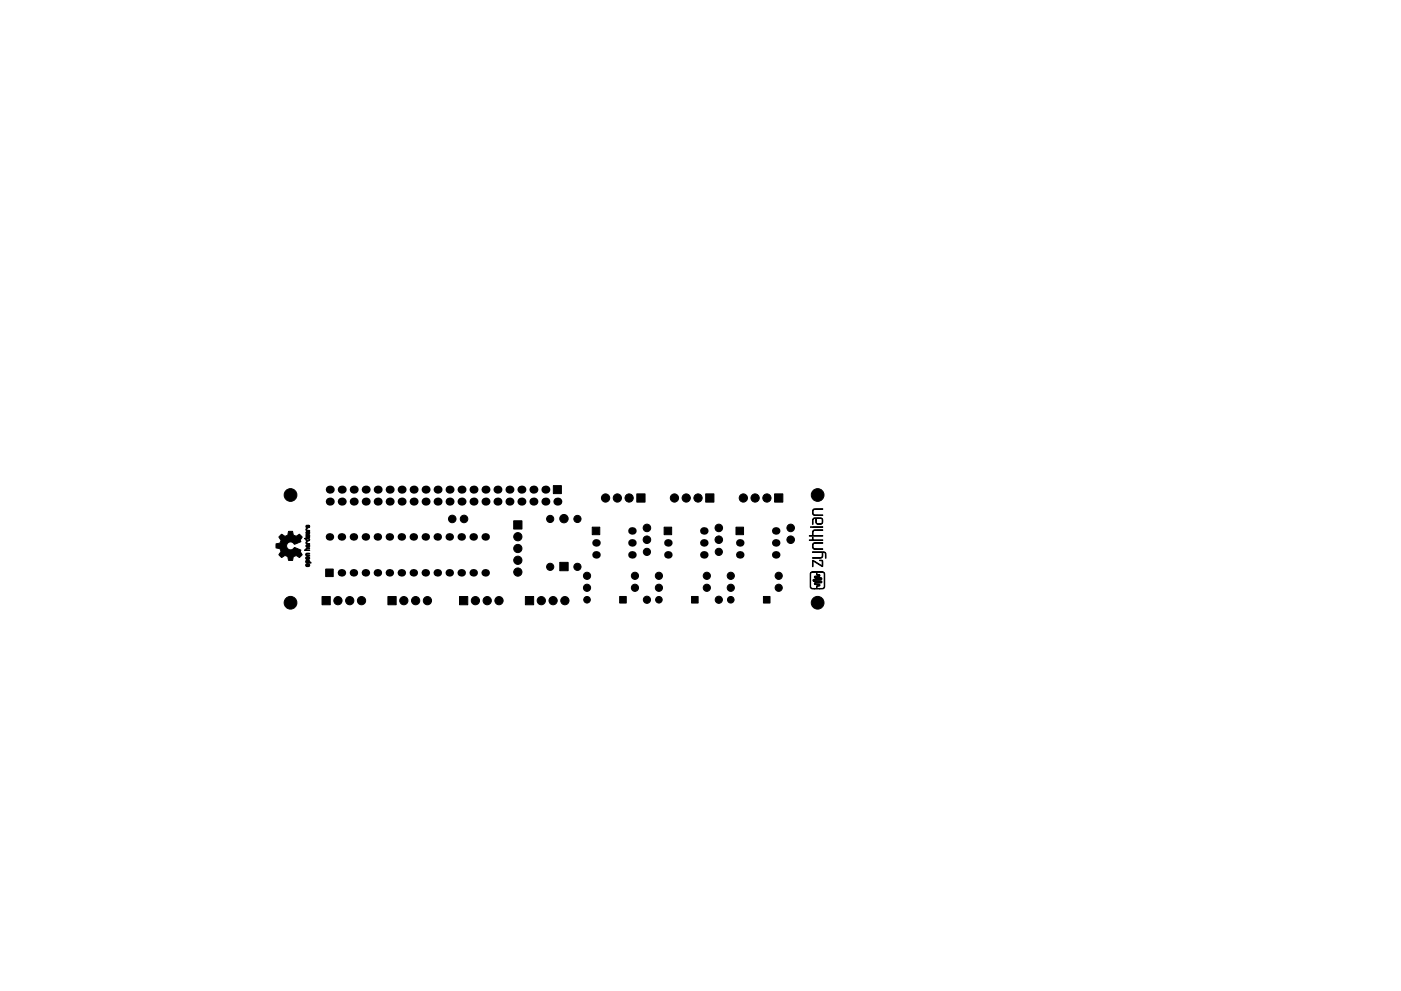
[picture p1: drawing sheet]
<svg xmlns="http://www.w3.org/2000/svg" width="297mm" height="210mm" viewBox="0 0 297 210" stroke-linecap="round" stroke-linejoin="round" font-family="sans-serif">
<g fill="#000" stroke="#000" stroke-width=".21">
<path d="M59.5 113.6l.1-.1a.67 .67 0 0 1 .8 .3 .72 .72 0 0 0 .8-1l.8-.1a.8 .8 0 0 0 .8 1.1l.7-.5 .4 .4a.63 .63 0 0 1-.2 .9l.1 .3-1.3 .6a.89 .89 0 0 0-1.3-.4 .89 .89 0 0 0-.2 1.3 1.12 1.12 0 0 0 1.5-.2l1.3 .5a.62 .62 0 0 0 .2 .9l-.5 .7-.3-.2a.73 .73 0 0 0-.9 0 .73 .73 0 0 0-.3 .8h-.8a.8 .8 0 0 0-.5-.9 .8 .8 0 0 0-1 .3 .57 .57 0 0 1-.5-.4 .57 .57 0 0 1 .2-.6l.2-.3a.83 .83 0 0 0-1.1-.7v-.5a.41 .41 0 0 1 .1-.5 .41 .41 0 0 1 .5 0l.3-.1 .2-.6-.5-.6zM64.6 116.7l.3-.1 .1-.3 .6-.1 .1 .2h-.6l-.1 .1 .6 .2 .1 .1h-1.1zM64.9 119a.46 .46 0 0 1 .5-.1 .46 .46 0 0 1 .3 .4l.3 .1-.8 .1v-.2l.3-.2h-.4l-.1 .1 .2 .1v.2l-.2-.1-.2-.1zM64.9 119.7a.4 .4 0 0 1 .6-.1 .4 .4 0 0 1 0 .6h-.3v-.2l.3-.1-.2-.1-.3 .1 .2 .1v.2h-.3zM64.9 117.4h.7l.1 .1-.7 .1 .6 .2 .1 .2-.7-.1-.2-.2zM64.9 118.2l.3-.1 .2 .4 .1-.1-.2-.2a.29 .29 0 0 1 .4 .2 .29 .29 0 0 1-.4 .3h-.2v-.4v.4a.31 .31 0 0 1-.3-.2 .31 .31 0 0 1 .1-.3zM64.9 114.9l.3 .1-.2 .1v.2l.7 .1a.47 .47 0 0 1-.6 .1 .47 .47 0 0 1-.2-.5zM64.9 115.6l.7-.1 .1 .2h-.4l.1 .3 .1-.2a.23 .23 0 0 1 .1 .3 .23 .23 0 0 1-.3 .1 .23 .23 0 0 1-.1-.3l-.1-.2-.1 .1 .2 .3a.29 .29 0 0 1-.3-.1 .29 .29 0 0 1 0-.4zM64.9 112.8h.7l.1 .1h-.4l.1 .3 .1-.2a.23 .23 0 0 1 .1 .3 .23 .23 0 0 1-.3 0 .23 .23 0 0 1-.1-.3l-.1-.1-.1 .1 .2 .3-.2-.1zM64.8 113.4h.7l.2 .6-.8 .1v-.1l.6-.1-.6-.1-.1-.1h.7v-.1h-.6zM64.9 112.2l.3-.1-.2 .4 .6 .1a.51 .51 0 0 1-.7-.4zM64.9 111.5l.3-.1 .2 .4 .1-.1-.2-.2a.25 .25 0 0 1 .4 .2 .25 .25 0 0 1-.3 .3h-.2l-.1-.4-.1 .1 .2 .3-.3-.1z"/>
<path d="M64.6 114.2h.4a.34 .34 0 0 1 .5 .1 .34 .34 0 0 1-.2 .5v-.2h.2a.2 .2 0 0 0-.2-.3 .2 .2 0 0 0-.2 .3h.2a.23 .23 0 0 1-.4 .1 .23 .23 0 0 1 0-.3zM108.9 110.5h1.8v1.7h-1.8zM117.3 103h1.7v1.7h-1.7zM118.7 119.3h1.8v1.8h-1.8zM125.6 111.8h1.6v1.6h-1.6zM135 104.8h1.8v1.7h-1.8zM140.8 111.8h1.6v1.6h-1.6zM149.6 104.8h1.8v1.7h-1.8zM156 111.8h1.6v1.6h-1.6zM164.2 104.8h1.8v1.7h-1.8zM171.6 114.5h.7v-.6h.1v.6h2.1v.2h-2.9zM172.4 112.5l2.1-.1v.1h-1.8l-.3 .3v.5v.3h2.1v.2h-2.9v-.2h.7z"/>
<path d="M172.4 115.3l2.1-.2v.2h-.9a.97 .97 0 0 0-1.2 .2 .62 .62 0 0 0 .1 .8 .62 .62 0 0 0 .7 .1h1.3v.1h-1.9a.92 .92 0 0 1-.2-1.2zM172.3 118.9l2 1.2v-1.1h-.5v-.2h.2a.45 .45 0 0 1 .5 .2 .45 .45 0 0 1 0 .5l-.2 .7-1.9-1.2v1.2h-.1zM172.4 110l1.7-.1a.73 .73 0 0 1 .4 .8 .73 .73 0 0 1-.7 .5v-.1a.59 .59 0 0 0 .5-.7 .59 .59 0 0 0-.8-.4h-.4v.4a.55 .55 0 0 0 .1 .6 .55 .55 0 0 0 .6 .1 .53 .53 0 0 1-.8-.2v-.9a.58 .58 0 0 0-.6 .8v.4h-.1v-.9zM172.4 108.1l2.1-.2v.2h-1.3a.65 .65 0 0 0-.8 .3 .65 .65 0 0 0 .2 .8h1.9v.2h-.9a1.12 1.12 0 0 1-1.2-.2l-.1-.8zM172.3 117.1h2.5l.3 .4v.9h-.1l-.1-1.1-.4-.1-.1 .4a.75 .75 0 0 1-.2 .8 .75 .75 0 0 1-.9 0h-1v-.1h.8a.93 .93 0 0 0 1.2-.3v-.8h-2zM172.3 111.8h2.2v.1h-2.2zM68.3 126.6h1.7v1.7h-1.7zM69 120.7h1.7v1.6h-1.7zM82.2 126.6h1.8v1.7h-1.8zM97.4 126.6h1.8v1.7h-1.8zM111.4 126.6h1.7v1.7h-1.7zM131.4 126.5h1.4v1.4h-1.4z"/>
<path d="M146.6 126.5h1.4v1.4h-1.4zM161.9 126.5h1.4v1.4h-1.4zM171.9 121.5l.3-.2h1.5a.86 .86 0 0 1 1.2 .4l-.1 2.9a.68 .68 0 0 1-1 .3l.7-.1 .3-.3-.1-2.8-.3-.3h-1.2v.5a.37 .37 0 0 1 .4 0 .37 .37 0 0 1 .2 .4h-.7a.17 .17 0 0 0-.3 0 .17 .17 0 0 0 0 .2 .17 .17 0 0 0 .2 .1h.8a.29 .29 0 0 1 .4 0 .29 .29 0 0 1 0 .4 .29 .29 0 0 1-.4 0h-1.2l-.1 .1 1.3 .1a.3 .3 0 0 1 .4 .1 .3 .3 0 0 1 0 .4 .3 .3 0 0 1-.4 0l-1 .1v.1h.6a.27 .27 0 0 1 .4 .1 .27 .27 0 0 1 0 .3 .27 .27 0 0 1-.4 .1h-.2v.5l.6 .1h-1.1l.4-.1v-.3a.34 .34 0 0 1 .2-.4 .34 .34 0 0 1 .4 0v-.1l-.1-.1a.7 .7 0 0 1-.9-.2l.1-.2h1.3l.1-.2h-1.3a.3 .3 0 0 1-.5-.1 .3 .3 0 0 1 0-.4 .3 .3 0 0 1 .5 0l1.3-.1-.1-.1h-.8a.34 .34 0 0 1-.5 0 .34 .34 0 0 1 0-.5l.9-.1-.5-.1-.1-.6-1.1 .1-.1 3 .2 .3 .6 .1-.5 .1-.4-.4z"/>
<circle cx="61.6" cy="105" r="1.35"/>
<circle cx="95.9" cy="110.1" r=".8"/>
<circle cx="98.4" cy="110.1" r=".8"/>
<circle cx="109.8" cy="118.9" r=".87"/>
<circle cx="109.8" cy="113.9" r=".87"/>
<circle cx="109.8" cy="116.4" r=".87"/>
<circle cx="116.6" cy="110.1" r=".76"/>
<circle cx="119.6" cy="110" r=".89"/>
<circle cx="122.4" cy="110.1" r=".76"/>
<circle cx="128.4" cy="105.7" r=".87"/>
<circle cx="130.9" cy="105.7" r=".87"/>
<circle cx="133.4" cy="105.7" r=".87"/>
<circle cx="137.2" cy="114.5" r=".8"/>
<circle cx="137.2" cy="117.1" r=".76"/>
<circle cx="137.2" cy="112" r=".8"/>
<circle cx="143" cy="105.7" r=".87"/>
<circle cx="145.5" cy="105.7" r=".87"/>
<circle cx="148" cy="105.7" r=".87"/>
<circle cx="152.4" cy="114.5" r=".8"/>
<circle cx="152.4" cy="117.1" r=".76"/>
<circle cx="152.4" cy="112" r=".8"/>
<circle cx="157.6" cy="105.7" r=".87"/>
<circle cx="160.1" cy="105.7" r=".87"/>
<circle cx="162.6" cy="105.7" r=".87"/>
<circle cx="167.6" cy="114.5" r=".8"/>
<circle cx="167.6" cy="112" r=".8"/>
<circle cx="171.9" cy="111.8" r=".1"/>
<circle cx="173.4" cy="105" r="1.35"/>
<circle cx="61.6" cy="127.9" r="1.35"/>
<circle cx="71.7" cy="127.4" r=".87"/>
<circle cx="74.2" cy="127.4" r=".87"/>
<circle cx="76.7" cy="127.4" r=".87"/>
<circle cx="85.6" cy="127.4" r=".87"/>
<circle cx="88.1" cy="127.4" r=".87"/>
<circle cx="90.6" cy="127.4" r=".87"/>
<circle cx="100.8" cy="127.4" r=".87"/>
<circle cx="103.3" cy="127.4" r=".87"/>
<circle cx="105.8" cy="127.4" r=".87"/>
<circle cx="109.8" cy="121.4" r=".87"/>
<circle cx="114.8" cy="127.4" r=".87"/>
<circle cx="116.6" cy="120.3" r=".76"/>
<circle cx="117.3" cy="127.4" r=".87"/>
<circle cx="119.8" cy="127.4" r=".87"/>
<circle cx="122.4" cy="120.3" r=".76"/>
<circle cx="124.5" cy="127.2" r=".7"/>
<circle cx="124.5" cy="122.2" r=".76"/>
<circle cx="124.5" cy="124.7" r=".76"/>
<circle cx="134.6" cy="122.2" r=".76"/>
<circle cx="134.6" cy="124.7" r=".76"/>
<circle cx="137.2" cy="127.2" r=".76"/>
<circle cx="139.7" cy="127.2" r=".7"/>
<circle cx="139.7" cy="122.2" r=".76"/>
<circle cx="139.7" cy="124.7" r=".76"/>
<circle cx="149.9" cy="124.7" r=".76"/>
<circle cx="149.9" cy="122.2" r=".76"/>
<circle cx="152.4" cy="127.2" r=".76"/>
<circle cx="154.9" cy="127.2" r=".7"/>
<circle cx="154.9" cy="124.7" r=".76"/>
<circle cx="154.9" cy="122.2" r=".76"/>
<circle cx="165.1" cy="122.2" r=".76"/>
<circle cx="165.1" cy="124.7" r=".76"/>
<circle cx="173.4" cy="127.9" r="1.35"/>
</g>
<g fill="#000">
<circle cx="69.8" cy="113.9" r=".8"/>
<circle cx="69.9" cy="106.4" r=".85"/>
<circle cx="69.9" cy="103.9" r=".85"/>
<circle cx="72.4" cy="113.9" r=".8"/>
<circle cx="72.5" cy="106.4" r=".85"/>
<circle cx="72.5" cy="103.9" r=".85"/>
<circle cx="74.9" cy="113.9" r=".8"/>
<circle cx="75" cy="106.4" r=".85"/>
<circle cx="75" cy="103.9" r=".85"/>
<circle cx="77.5" cy="113.9" r=".8"/>
<circle cx="77.5" cy="103.9" r=".85"/>
<circle cx="77.5" cy="106.4" r=".85"/>
<circle cx="80" cy="113.9" r=".8"/>
<circle cx="80.1" cy="103.9" r=".85"/>
<circle cx="80.1" cy="106.4" r=".85"/>
<circle cx="82.5" cy="113.9" r=".8"/>
<circle cx="82.6" cy="103.9" r=".85"/>
<circle cx="82.6" cy="106.4" r=".85"/>
<circle cx="85.1" cy="113.9" r=".8"/>
<circle cx="85.2" cy="106.4" r=".85"/>
<circle cx="85.2" cy="103.9" r=".85"/>
<circle cx="87.6" cy="113.9" r=".8"/>
<circle cx="87.7" cy="103.9" r=".85"/>
<circle cx="87.7" cy="106.4" r=".85"/>
<circle cx="90.2" cy="113.9" r=".8"/>
<circle cx="90.2" cy="103.9" r=".85"/>
<circle cx="90.2" cy="106.4" r=".85"/>
<circle cx="92.7" cy="113.9" r=".8"/>
<circle cx="92.8" cy="103.9" r=".85"/>
<circle cx="92.8" cy="106.4" r=".85"/>
<circle cx="95.2" cy="113.9" r=".8"/>
<circle cx="95.3" cy="103.9" r=".85"/>
<circle cx="95.3" cy="106.4" r=".85"/>
<circle cx="97.8" cy="113.9" r=".8"/>
<circle cx="97.9" cy="103.9" r=".85"/>
<circle cx="97.9" cy="106.4" r=".85"/>
<circle cx="100.3" cy="113.9" r=".8"/>
<circle cx="100.4" cy="106.4" r=".85"/>
<circle cx="100.4" cy="103.9" r=".85"/>
<circle cx="102.9" cy="113.9" r=".8"/>
<circle cx="102.9" cy="103.9" r=".85"/>
<circle cx="102.9" cy="106.4" r=".85"/>
<circle cx="105.5" cy="106.4" r=".85"/>
<circle cx="105.5" cy="103.9" r=".85"/>
<circle cx="108" cy="106.4" r=".85"/>
<circle cx="108" cy="103.9" r=".85"/>
<circle cx="110.6" cy="103.9" r=".85"/>
<circle cx="110.6" cy="106.4" r=".85"/>
<circle cx="113.1" cy="103.9" r=".85"/>
<circle cx="113.1" cy="106.4" r=".85"/>
<circle cx="115.6" cy="103.9" r=".85"/>
<circle cx="115.6" cy="106.4" r=".85"/>
<circle cx="118.2" cy="106.4" r=".85"/>
<circle cx="126.4" cy="117.7" r=".8"/>
<circle cx="126.4" cy="115.2" r=".8"/>
<circle cx="134" cy="115.2" r=".8"/>
<circle cx="134" cy="117.7" r=".8"/>
<circle cx="134" cy="112.6" r=".8"/>
<circle cx="141.6" cy="115.2" r=".8"/>
<circle cx="141.6" cy="117.7" r=".8"/>
<circle cx="149.2" cy="117.7" r=".8"/>
<circle cx="149.2" cy="112.6" r=".8"/>
<circle cx="149.2" cy="115.2" r=".8"/>
<circle cx="156.8" cy="115.2" r=".8"/>
<circle cx="156.8" cy="117.7" r=".8"/>
<circle cx="164.5" cy="115.2" r=".8"/>
<circle cx="164.5" cy="112.6" r=".8"/>
<circle cx="164.5" cy="117.7" r=".8"/>
<circle cx="72.4" cy="121.5" r=".8"/>
<circle cx="74.9" cy="121.5" r=".8"/>
<circle cx="77.5" cy="121.5" r=".8"/>
<circle cx="80" cy="121.5" r=".8"/>
<circle cx="82.5" cy="121.5" r=".8"/>
<circle cx="85.1" cy="121.5" r=".8"/>
<circle cx="87.6" cy="121.5" r=".8"/>
<circle cx="90.2" cy="121.5" r=".8"/>
<circle cx="92.7" cy="121.5" r=".8"/>
<circle cx="95.2" cy="121.5" r=".8"/>
<circle cx="97.8" cy="121.5" r=".8"/>
<circle cx="100.3" cy="121.5" r=".8"/>
<circle cx="102.9" cy="121.5" r=".8"/>
</g>
</svg>
